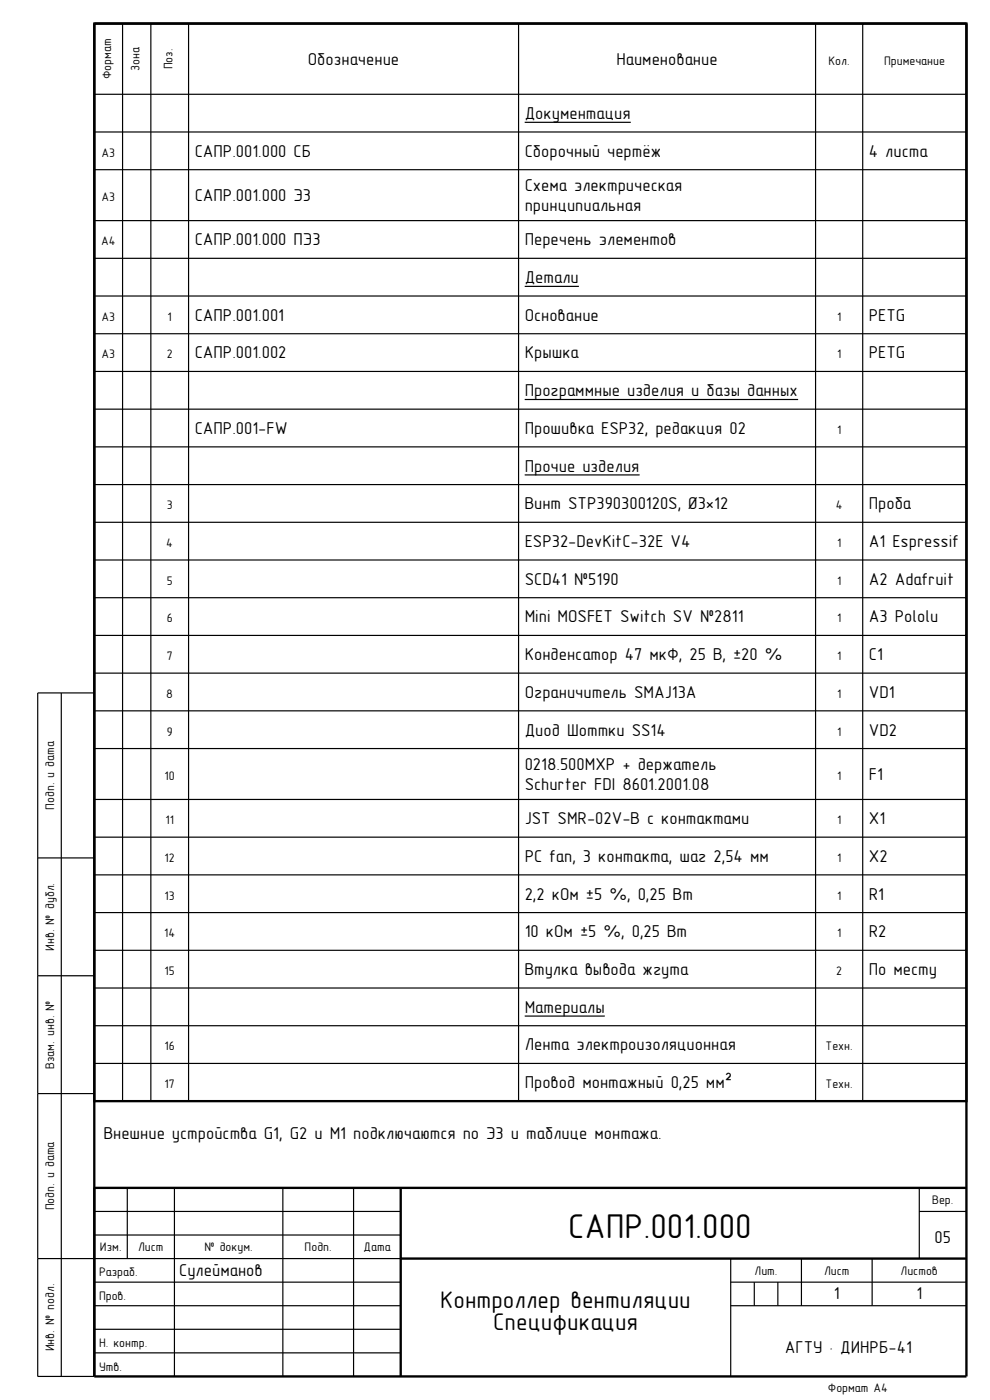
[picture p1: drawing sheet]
<svg xmlns="http://www.w3.org/2000/svg" width="210mm" height="297mm" viewBox="0 0 210 297" stroke-linecap="round" stroke-linejoin="round" font-family="sans-serif">
<defs><g id="words">
<text font-size="7.3" x="120.5" y="262.7">САПР.001.000</text>
<g font-size="5.1">
<text x="93.4" y="277.5">Контроллер вентиляции</text>
<text x="104.6" y="282.1">Спецификация</text>
</g>
<g font-size="3.7">
<text x="65.3" y="13.8">Обозначение</text>
<text x="130.7" y="13.8">Наименование</text>
<text x="111.3" y="25.2">Документация</text>
<text x="41.3" y="33.2">САПР.001.000 СБ</text>
<text x="111.3" y="33.2">Сборочный чертёж</text>
<text x="184.3" y="33.2">4 листа</text>
<text x="111.3" y="40.5">Схема электрическая</text>
<text x="41.3" y="42.7">САПР.001.000 Э3</text>
<text x="111.3" y="44.8">принципиальная</text>
<text x="41.3" y="52">САПР.001.000 ПЭ3</text>
<text x="111.3" y="52">Перечень элементов</text>
<text x="111.3" y="60">Детали</text>
<text x="41.3" y="68.1">САПР.001.001</text>
<text x="111.3" y="68.1">Основание</text>
<text x="184.3" y="68.1">PETG</text>
<text x="41.3" y="76">САПР.001.002</text>
<text x="111.3" y="76">Крышка</text>
<text x="184.3" y="76">PETG</text>
<text x="111.3" y="84">Программные изделия и базы данных</text>
<text x="41.3" y="92.1">САПР.001-FW</text>
<text x="111.3" y="92.1">Прошивка ESP32, редакция 02</text>
<text x="111.3" y="100">Прочие изделия</text>
<text x="111.3" y="108">Винт STP390300120S, Ø3×12</text>
<text x="184.3" y="108">Проба</text>
<text x="111.3" y="116.1">ESP32-DevKitC-32E V4</text>
<text x="184.3" y="116.1">A1 Espressif</text>
<text x="111.3" y="124">SCD41 №5190</text>
<text x="184.3" y="124">A2 Adafruit</text>
<text x="111.3" y="132.1">Mini MOSFET Switch SV №2811</text>
<text x="184.3" y="132.1">A3 Pololu</text>
<text x="111.3" y="140.1">Конденсатор 47 мкФ, 25 В, ±20 %</text>
<text x="184.3" y="140.1">C1</text>
<text x="111.3" y="148">Ограничитель SMAJ13A</text>
<text x="184.3" y="148">VD1</text>
<text x="111.3" y="156.1">Диод Шоттки SS14</text>
<text x="184.3" y="156.1">VD2</text>
<text x="111.3" y="163.2">0218.500MXP + держатель</text>
<text x="111.3" y="167.7">Schurter FDI 8601.2001.08</text>
<text x="184.3" y="165.5">F1</text>
<text x="111.3" y="174.8">JST SMR-02V-B с контактами</text>
<text x="184.3" y="174.8">X1</text>
<text x="111.3" y="182.9">PC fan, 3 контакта, шаг 2,54 мм</text>
<text x="184.3" y="182.9">X2</text>
<text x="111.3" y="190.9">2,2 кОм ±5 %, 0,25 Вт</text>
<text x="184.3" y="190.9">R1</text>
<text x="111.3" y="198.8">10 кОм ±5 %, 0,25 Вт</text>
<text x="184.3" y="198.8">R2</text>
<text x="111.3" y="206.9">Втулка вывода жгута</text>
<text x="184.3" y="206.9">По месту</text>
<text x="111.3" y="214.9">Материалы</text>
<text x="111.3" y="222.8">Лента электроизоляционная</text>
<text x="111.3" y="230.9">Провод монтажный 0,25 мм²</text>
<text x="22" y="241.6">Внешние устройства G1, G2 и M1 подключаются по Э3 и таблице монтажа.</text>
<text x="198.2" y="263.7">05</text>
<text x="38" y="270.6">Сулейманов</text>
<text x="176.9" y="275.5">1</text>
<text x="194.4" y="275.5">1</text>
<text x="166.5" y="287">АГТУ · ДИНРБ-41</text>
</g>
<g font-size="2.6">
<text x="23.6" y="16.8" transform="rotate(-90 23.6 16.8)">Формат</text>
<text x="29.6" y="15" transform="rotate(-90 29.6 15)">Зона</text>
<text x="36.6" y="14.7" transform="rotate(-90 36.6 14.7)">Поз.</text>
<text x="175.8" y="13.8">Кол.</text>
<text x="187.5" y="13.8">Примечание</text>
<text x="21.6" y="33.2">А3</text>
<text x="21.6" y="42.7">А3</text>
<text x="21.5" y="52">А4</text>
<text x="21.6" y="68.1">А3</text>
<text x="35.6" y="68.1">1</text>
<text x="177.5" y="68.1">1</text>
<text x="21.6" y="76">А3</text>
<text x="35.4" y="76">2</text>
<text x="177.5" y="76">1</text>
<text x="177.5" y="92.1">1</text>
<text x="35.4" y="108">3</text>
<text x="177.3" y="108">4</text>
<text x="35.3" y="116.1">4</text>
<text x="177.5" y="116.1">1</text>
<text x="35.4" y="124">5</text>
<text x="177.5" y="124">1</text>
<text x="35.4" y="132.1">6</text>
<text x="177.5" y="132.1">1</text>
<text x="35.4" y="140.1">7</text>
<text x="177.5" y="140.1">1</text>
<text x="35.3" y="148">8</text>
<text x="177.5" y="148">1</text>
<text x="35.4" y="156.1">9</text>
<text x="177.5" y="156.1">1</text>
<text x="34.9" y="165.5">10</text>
<text x="177.5" y="165.5">1</text>
<text x="11.5" y="171.8" transform="rotate(-90 11.5 171.8)">Подп. и дата</text>
<text x="35.1" y="174.8">11</text>
<text x="177.5" y="174.8">1</text>
<text x="34.9" y="182.9">12</text>
<text x="177.5" y="182.9">1</text>
<text x="34.9" y="190.9">13</text>
<text x="177.5" y="190.9">1</text>
<text x="11.5" y="201.7" transform="rotate(-90 11.5 201.7)">Инв. № дубл.</text>
<text x="34.8" y="198.8">14</text>
<text x="177.5" y="198.8">1</text>
<text x="34.9" y="206.9">15</text>
<text x="177.4" y="206.9">2</text>
<text x="11.5" y="226.7" transform="rotate(-90 11.5 226.7)">Взам. инв. №</text>
<text x="34.9" y="222.8">16</text>
<text x="175.1" y="222.8">Техн.</text>
<text x="34.9" y="230.9">17</text>
<text x="175.1" y="230.9">Техн.</text>
<text x="11.5" y="256.8" transform="rotate(-90 11.5 256.8)">Подп. и дата</text>
<text x="197.7" y="255.5">Вер.</text>
<text x="21.2" y="265.4">Изм.</text>
<text x="29.3" y="265.4">Лист</text>
<text x="43.4" y="265.4">№ докум.</text>
<text x="64.6" y="265.4">Подп.</text>
<text x="77.1" y="265.4">Дата</text>
<text x="21" y="275.8">Пров.</text>
<text x="21" y="270.8">Разраб.</text>
<text x="160.1" y="270.4">Лит.</text>
<text x="174.8" y="270.4">Лист</text>
<text x="191" y="270.4">Листов</text>
<text x="11.5" y="286.7" transform="rotate(-90 11.5 286.7)">Инв. № подл.</text>
<text x="21" y="285.8">Н. контр.</text>
<text x="21" y="290.8">Утв.</text>
<text x="175.6" y="295.4">Формат А4</text>
</g>
</g></defs>
<path d="M20 5h185v228.6h-185zM20 5h185v287h-185zM20 252h185M85 252v40M85 267h120" fill="none" stroke="#000" stroke-width=".5"/>
<g fill="none" stroke="#000" stroke-width=".25">
<path d="M20 20h185M26 5v228.6M32 5v228.6M40 5v228.6M110 5v228.6M173 5v228.6M183 5v228.6M20 28h185M20 36h185M111.3 26h22.5M20 46.8h185M20 54.8h185"/>
<path d="M20 62.8h185M20 70.8h185M20 78.8h185M111.3 60.8h11.5M20 86.8h185M20 94.8h185M111.3 84.8h58M20 102.8h185M20 110.8h185M20 118.8h185M111.3 100.8h24.4M20 126.8h185"/>
<path d="M20 134.8h185M13 147v145M20 147h-12v145h12M20 142.8h185M20 150.8h185M20 158.8h185M20 169.6h185M20 177.6h185M8 182h12M20 185.6h185M20 193.6h185M8 207h12"/>
<path d="M20 201.6h185M20 209.6h185M20 217.6h185M111.3 215.5h17M8 232h12M20 225.6h185M20 233.6h185M20 257h65M27 252v15M37 252v40M60 252v40M75 252v40"/>
<path d="M195 257h10M195 252v15M8 267h77M20 277h65M20 272h65M20 262h65M155 277h50M155 272h50M155 267v25M160 272v5M165 272v5M170 267v10"/>
<path d="M185 267v10M20 287h65M20 282h65"/>
</g>
<use href="#words"/>
</svg>
